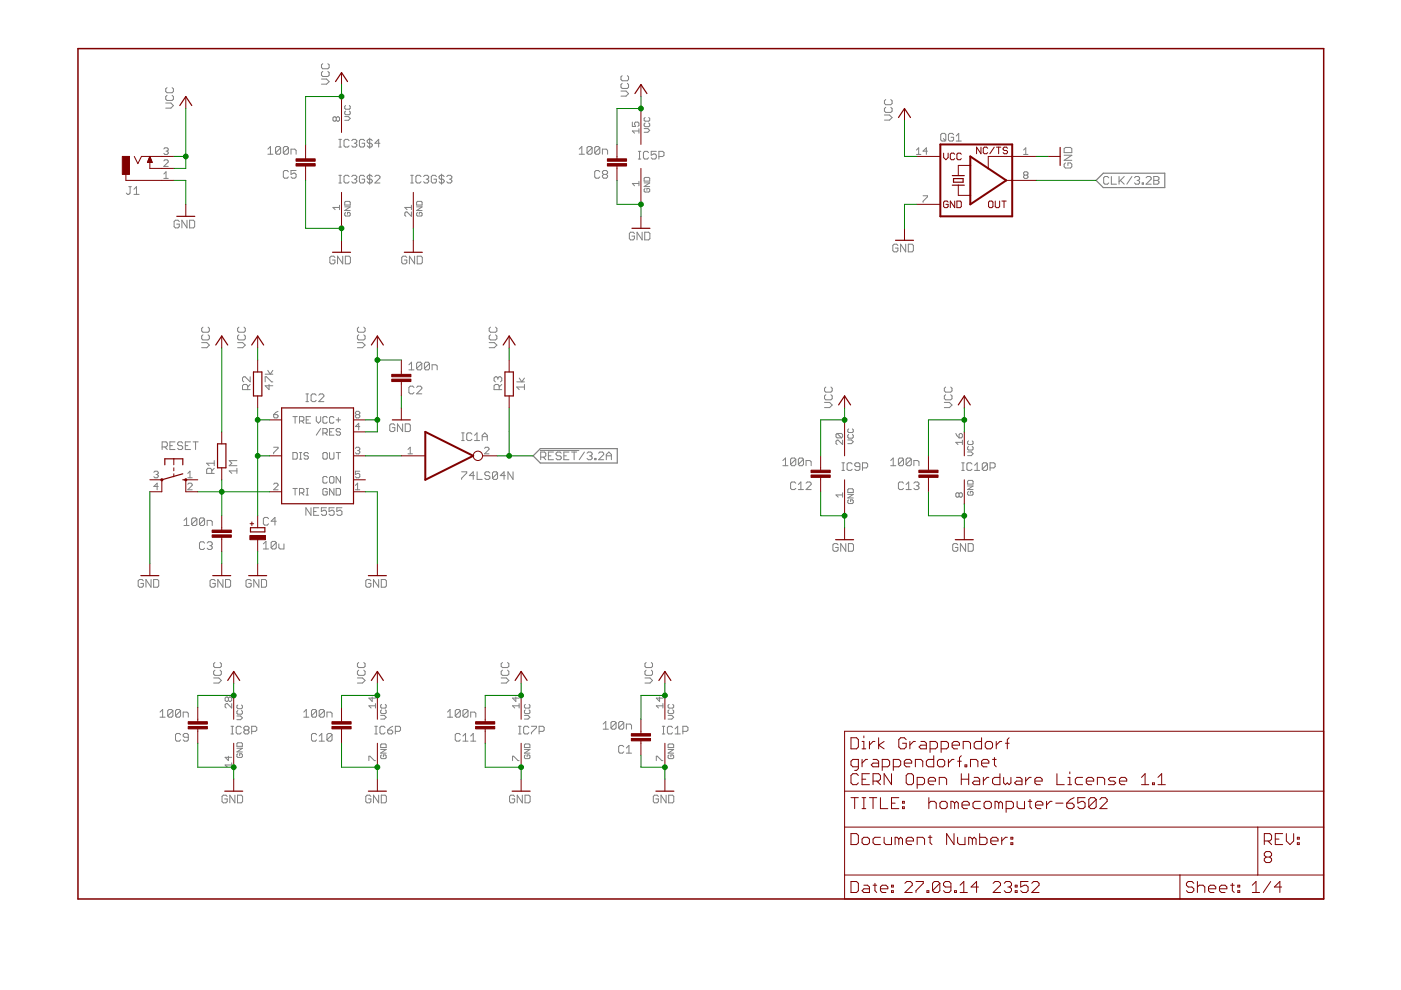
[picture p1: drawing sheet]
<svg xmlns="http://www.w3.org/2000/svg" width="297mm" height="210mm" viewBox="0 0 297 210" stroke-linecap="round" stroke-linejoin="round" font-family="sans-serif">
<g fill="none" stroke="#808080" stroke-width=".21">
<path d="M35.4 18.6l-.3 .2v.6l.3 .3h1.1l.3-.3v-.6l-.3-.2M68.2 16.8h1l.6 .5-.6 .5h-1M68.4 15.1l-.2 .3v.5l.2 .3h1.1l.3-.3v-.5l-.3-.3M68.4 13.5l-.2 .3v.5l.2 .3h1.1l.3-.3v-.5l-.3-.3M131.7 19.3h1l.6 .6-.6 .5h-1M131.9 17.7l-.2 .2v.6l.2 .3h1.1l.3-.3v-.6l-.3-.2M131.9 16l-.2 .3v.5l.2 .3h1.1l.3-.3v-.5l-.3-.3M27.3 39.6h.6M27.6 39.6v1.3l-.3 .3h-.3l-.2-.3M34.7 36.9l.5-.5v1.4M34.7 37.8h1M34.7 34.1l.3-.2h.4l.3 .2v.3l-1 .9h1"/>
<path d="M34.7 31.6l.3-.3h.4l.3 .3-.3 .4M35.1 21.8h1.1l.6 .6-.6 .5h-1.1M35.2 32h.2M35.4 20.2l-.3 .3v.5l.3 .3h1.1l.3-.3v-.5l-.3-.3M35.4 32l.3 .3-.3 .4h-.4l-.3-.2M56.8 31.6l.5-.5v1.6M56.8 32.7h1.1M59.5 31.3v1.1l-.3 .3h-.5l-.3-.3M59.5 31.3l-.3-.2h-.5l-.3 .2v1.1M59.5 31.3l-1.1 1.1M61.2 31.3v1.1l-.3 .3h-.6l-.2-.3M61.2 31.3l-.3-.2h-.6l-.2 .2v1.1"/>
<path d="M61.2 36.4l-.3-.2h-.6l-.2 .2v1.1l.2 .3h.6l.3-.3M61.2 31.3l-1.1 1.1M61.7 32.7v-1.1h.8l.3 .3v.8M62.8 36.2h-1.1v.8l.8-.3 .3 .3v.5l-.3 .3h-.5l-.3-.3M71.3 25v.5M71.3 25l.2-.2 .5 .2v.5l-.2 .2-.5-.2M71.3 25l-.2-.2-.5 .2v.5l.2 .2 .5-.2M71.8 38.8h.6M71.8 37.2h.6M71.8 31.2h.6M71.8 29.5h.6M72.1 29.5v1.7"/>
<path d="M72.1 37.2v1.6M73.1 24.7h.8l.4 .4-.4 .4h-.8M73.3 22.4l-.2 .2v.4l.2 .2h.8l.2-.2v-.4l-.2-.2M73.3 23.6l-.2 .1v.4l.2 .2h.8l.2-.2v-.4l-.2-.1M74 37.4l-.3-.2h-.5l-.3 .2v1.1l.3 .3h.5l.3-.3M74 29.8l-.3-.3h-.5l-.3 .3v1.1l.3 .3h.5l.3-.3M74.6 37.4l.2-.2h.6l.2 .2v.3l-.2 .3M74.6 29.8l.2-.3h.6l.2 .3v.3l-.2 .3M75.1 38h.3M75.1 30.4h.3M75.4 38l.2 .3v.2l-.2 .3h-.6l-.2-.3M75.4 30.4l.2 .2v.3l-.2 .3h-.6l-.2-.3"/>
<path d="M77.3 37.4l-.3-.2h-.5l-.3 .2v1.1l.3 .3h.5l.3-.3v-.5h-.5M77.3 29.8l-.3-.3h-.5l-.3 .3v1.1l.3 .3h.5l.3-.3v-.5h-.5M78.4 29.3v2.2M78.4 36.9v2.2M78.9 37.4l-.2-.2h-.6l-.2 .2v.3l.2 .3h.6l.2 .3v.2l-.2 .3h-.6l-.2-.3M78.9 29.8l-.2-.3h-.6l-.2 .3v.3l.2 .3h.6l.2 .2v.3l-.2 .3h-.6l-.2-.3M79.5 37.4l.3-.2h.5l.3 .2v.3l-1.1 1.1h1.1M80.6 30.4h-1.1l.8-.9v1.7M87.1 38.8h.5M87.1 37.2h.5M87.4 37.2v1.6M89.3 37.4l-.3-.2h-.6l-.2 .2v1.1l.2 .3h.6l.3-.3"/>
<path d="M89.8 37.4l.3-.2h.5l.3 .2v.3l-.3 .3M90.4 38h.2M90.6 38l.3 .3v.2l-.3 .3h-.5l-.3-.3M92.5 37.4l-.2-.2h-.6l-.3 .2v1.1l.3 .3h.6l.2-.3v-.5h-.5M93.6 36.9v2.2M94.2 37.4l-.3-.2h-.6l-.2 .2v.3l.2 .3h.6l.3 .3v.2l-.3 .3h-.6l-.2-.3M94.7 37.4l.3-.2h.5l.3 .2v.3l-.3 .3M95.3 38h.2M95.5 38l.3 .3v.2l-.3 .3h-.5l-.3-.3M122.8 32.7h1.1M122.8 31.6l.6-.5v1.6M125.5 31.3v1.1l-.2 .3h-.6l-.2-.3"/>
<path d="M125.5 31.3l-.2-.2h-.6l-.2 .2v1.1M125.5 31.3l-1 1.1M127.2 31.3v1.1l-.3 .3h-.5l-.3-.3M127.2 31.3l-.3-.2h-.5l-.3 .2v1.1M127.2 36.4l-.3-.2h-.5l-.3 .2v1.1l.3 .3h.5l.3-.3M127.2 31.3l-1.1 1.1M127.7 32.7v-1.1h.8l.3 .3v.8M128 37l-.3-.3v-.3l.3-.2h.5l.3 .2v.3l-.3 .3M128 37l-.3 .3v.2l.3 .3h.5l.3-.3v-.2l-.3-.3M128 37h.5M134.1 25.9v.9h.7l-.3-.4 .3-.5h.4l.3 .2v.5l-.3 .2M135.3 32.1h.6"/>
<path d="M135.3 33.7h.6M135.5 38.9h-1.4l.4 .5M135.5 27.3v.9M135.5 38.4v1M135.5 27.8h-1.4l.4 .4M135.6 32.1v1.6M136.6 38.8h1.2l-1.2 .8h1.2M136.6 37.8l.2-.2h.7l.3 .2v.6h-1.2zM136.6 27.3h.8l.4 .3-.4 .4h-.8M136.8 24.9l-.2 .2v.4l.2 .2h.7l.3-.2v-.4l-.3-.2M136.8 40l-.2 .2v.3l.2 .2h.7l.3-.2v-.3l-.3-.2h-.3v.3M136.8 26.1l-.2 .2v.4l.2 .2h.7l.3-.2v-.4l-.3-.2"/>
<path d="M137.5 32.4l-.3-.3h-.5l-.3 .3v1l.3 .3h.5l.3-.3M139.1 32.1h-1v.8l.5-.3h.3l.2 .3v.5l-.2 .3h-.6l-.2-.3M139.7 33.2h.8l.3-.3v-.5l-.3-.3h-.8v1.6M187.5 24.4h1.1l.5 .5-.5 .6h-1.1M187.8 22.8l-.3 .2v.6l.3 .2h1.1l.2-.2v-.6l-.2-.2M187.8 21.1l-.3 .3v.5l.3 .3h1.1l.2-.3v-.5l-.2-.3M194.3 32.7h.9M194.3 31.8l.5-.5v1.4M196.6 32h-.9l.7-.7v1.4M199.7 28.3h.6l.2 .3v1.1l-.2 .2h-.6l-.2-.2v-1.1zM200 29.4l.5 .5M202.2 28.6l-.3-.3h-.5l-.3 .3v1.1l.3 .2h.5l.3-.2v-.6h-.6"/>
<path d="M202.7 29.9h1.1M202.7 28.8l.6-.5v1.6M217 31.8l.5-.5v1.4M217 32.7h1M217.3 37.1l-.3 .3 .3 .4h.4l.3-.2-.3-.5M217.3 37.1l-.3-.2 .3-.5h.4l.3 .3-.3 .4M217.3 37.1h.4M225.6 32.9h1.6l-1.6 1.1h1.6M225.9 34.5l-.3 .3v.5l.3 .3h1.1l.2-.3v-.5l-.2-.3h-.6v.6M225.9 31.3h1.1l.2 .2v.9h-1.6v-.9zM235.1 37.7l-.3-.3h-.5l-.3 .3v1.1l.3 .3h.5l.3-.3M235.6 37.4v1.7h1.1"/>
<path d="M237.3 37.4v1.7M237.5 38.2l.9 .9M238.4 37.4l-1.1 1.1M240 37.4l-1.1 1.7M240.5 37.7l.3-.3h.6l.2 .3v.3l-.2 .2M241.1 38.2h.3M241.4 38.2l.2 .3v.3l-.2 .3h-.6l-.3-.3M242.2 38.8h.2v.3h-.2zM243 37.7l.3-.3h.5l.3 .3v.3l-1.1 1.1h1.1M244.6 37.4h.8l.3 .3v.3l-.3 .2 .3 .3v.3l-.3 .3h-.8zM244.6 38.2h.8M28.4 41.2h1.1"/>
<path d="M28.4 40.1l.5-.5v1.6M38 47l-.3-.3h-.5l-.3 .3v1l.3 .3h.5l.3-.3v-.5h-.5M39.6 46.7v1.6l-1-1.6v1.6M40.2 46.7h.8l.3 .3v1l-.3 .3h-.8zM71 54.6l-.2-.3h-.6l-.3 .3v1.1l.3 .2h.6l.2-.2v-.6h-.5M72 44h-1.4l.5 .4M72 43.5v.9M72.7 54.3v1.6l-1.1-1.6v1.6M73.1 43.9h1.2l-1.2 .7h1.2M73.2 54.3h.8l.3 .3v1.1l-.3 .2h-.8zM73.3 45l-.2 .2v.4l.2 .2h.8l.2-.2v-.4l-.2-.2h-.4v.4M73.3 42.7h.8l.2 .2v.6h-1.2v-.6z"/>
<path d="M86.3 54.6l-.3-.3h-.6l-.2 .3v1.1l.2 .2h.6l.3-.2v-.6h-.6M87.2 43.5v.9M87.2 44.9v1l-.9-1h-.2l-.3 .3v.4l.3 .3M87.2 44h-1.4l.5 .4M87.9 54.3v1.6l-1.1-1.6v1.6M88.3 43.9h1.2l-1.2 .7h1.2M88.5 54.3h.8l.2 .3v1.1l-.2 .2h-.8zM88.5 42.7h.8l.2 .2v.6h-1.2v-.6zM88.5 45l-.2 .2v.4l.2 .2h.8l.2-.2v-.4l-.2-.2h-.4v.4M134.5 49.5l-.3-.3h-.5l-.3 .3v1.1l.3 .3h.5l.3-.3v-.5h-.5M136.1 49.2v1.7l-1-1.7v1.7M136.7 49.2h.8l.3 .3v1.1l-.3 .3h-.8z"/>
<path d="M190.4 52l-.3-.2h-.5l-.3 .2v1.1l.3 .3h.5l.3-.3v-.5h-.6M192 51.8v1.6l-1.1-1.6v1.6M192.6 51.8h.8l.3 .2v1.1l-.3 .3h-.8zM195.7 41.5h.9v.2l-.9 1v.2M42.8 72.6h1.1l.5 .6-.5 .5h-1.1M43 71l-.2 .3v.5l.2 .3h1.1l.3-.3v-.5l-.3-.3M43 69.4l-.2 .2v.6l.2 .2h1.1l.3-.2v-.6l-.3-.2M50.4 72.6h1.1l.5 .6-.5 .5h-1.1M50.7 71l-.3 .3v.5l.3 .3h1l.3-.3v-.5l-.3-.3M50.7 69.4l-.3 .2v.6l.3 .2h1l.3-.2v-.6l-.3-.2M53 79.9v1.1l-1-1.1h-.3l-.3 .3v.5l.3 .3M56.2 79.3h1.6"/>
<path d="M56.8 78.5l.5 .8 .5-.8M75.8 72.6h1.1l.5 .6-.5 .5h-1.1M76.1 71l-.3 .3v.5l.3 .3h1l.3-.3v-.5l-.3-.3M76.1 69.4l-.3 .2v.6l.3 .2h1l.3-.2v-.6l-.3-.2M86.7 77.3l.5-.5v1.6M86.7 78.4h1.1M89.4 77.1v1l-.2 .3h-.6l-.3-.3M89.4 77.1l-.2-.3h-.6l-.3 .3v1M89.4 77.1l-1.1 1M91.1 77.1v1l-.3 .3h-.6l-.2-.3M91.1 77.1l-.3-.3h-.6l-.2 .3v1M91.1 77.1l-1.1 1"/>
<path d="M91.6 78.4v-1.1h.8l.3 .3v.8M103.7 72.6h1.1l.5 .6-.5 .5h-1.1M104 71l-.3 .3v.5l.3 .3h1.1l.2-.3v-.5l-.2-.3M104 69.4l-.3 .2v.6l.3 .2h1.1l.2-.2v-.6l-.2-.2M34.4 94.8h.8l.3-.3v-.5l-.3-.3h-.8v1.6M34.9 94.8l.6 .5M36 94.5h.6M37.1 93.7h-1.1v1.6h1.1M38.7 94l-.2-.3h-.6l-.2 .3v.2l.2 .3h.6l.2 .3v.2l-.2 .3h-.6l-.2-.3M39.3 94.5h.5M40.4 93.7h-1.1v1.6h1.1M40.9 93.7h1.1"/>
<path d="M41.5 93.7v1.6M45.4 99.3l-.5 .5M45.4 98.2h-1.6l.5 .5M45.4 97.7v1M50.2 99.8h-1.6l.5 .6M50.2 99.3v1.1M50.2 97.7h-1.6l.5 .5-.5 .5h1.6M52.5 82.6v-.8l-.3-.3h-.5l-.3 .3v.8h1.6M53 81.5l-.5 .6M56.2 81v-1.1h.3l1.1 1.1h.2M57 81.5v1.1l-.8-.8h1.6M58 87.9h.7l.2 .5-.2 .2h-.4l-.3-.2z"/>
<path d="M58 94.8h.9v.3l-.9 .9v.2M58.9 87.2l-.9 .7M62.1 88.3h.9M62.1 95.9h.7l.2 .3v.9l-.2 .2h-.7zM62.6 88.3v1.4M63.5 89.3h.7l.2-.3v-.4l-.2-.3h-.7v1.4M63.5 95.9h.5M63.5 97.3h.5M63.7 95.9v1.4M64 89.3l.4 .4M64.9 85.2h.5M64.9 83.5h.5"/>
<path d="M64.9 89h.5M65.1 83.5v1.7M65.4 96.2l-.2-.3h-.5l-.2 .3 .2 .4h.5l.2 .3-.2 .4h-.5l-.2-.2M65.8 88.3h-.9v1.4h.9M67 83.8l-.2-.3h-.6l-.2 .3v1.1l.2 .3h.6l.2-.3M67.1 88.3v1l.4 .4 .5-.4v-1M67.6 83.8l.3-.3h.5l.3 .3v.3l-1.1 1.1h1.1M68 90.9l-.9 1.4M68.5 96.2l.2-.3h.5l.2 .3v.9l-.2 .2h-.5l-.2-.2zM68.5 91.8h.7l.2-.2v-.5l-.2-.2h-.7v1.4M68.9 91.8l.5 .5M69.4 88.6l-.2-.3h-.5l-.2 .3v.9l.2 .2h.5l.2-.2"/>
<path d="M69.9 95.9v1.2l.2 .2h.5l.2-.2v-1.2M69.9 91.6h.4M70.8 88.6l-.2-.3h-.5l-.2 .3v.9l.2 .2h.5l.2-.2M70.8 90.9h-.9v1.4h.9M71.3 89h.9M71.3 95.9h.9M71.7 88.6v.9M71.7 95.9v1.4M72.2 91.1l-.2-.2h-.5l-.2 .2 .2 .5h.5l.2 .2-.2 .5h-.5l-.2-.3M75.4 95.1l.2-.3h.5l.2 .3-.2 .4M75.6 87.9l-.2 .2 .2 .5h.5l.2-.2-.2-.5M75.6 87.9h.5"/>
<path d="M75.6 87.9l-.2-.2 .2-.5h.5l.2 .2-.2 .5M75.8 95.5h.3M76.1 95.5l.2 .3-.2 .4h-.5l-.2-.2M76.3 99.9h-.9v.7l.7-.2 .2 .2v.5l-.2 .2h-.5l-.2-.2M76.3 90.4h-.9l.7-.7v1.4M83.7 90.1l-.3-.2h-.5l-.3 .2v1.1l.3 .3h.5l.3-.3v-.5h-.5M85.4 89.9v1.6l-1.1-1.6v1.6M85.9 89.9h.8l.3 .2v1.1l-.3 .3h-.8zM86.5 95.3l.5-.5v1.4M86.5 96.2h.9M87.8 82.1l-.3-.2h-.5l-.3 .2v1.1l.3 .3h.5l.3-.3M88.3 82.1l.3-.2h.6l.2 .2v.3l-1.1 1.1h1.1"/>
<path d="M97.9 91.8h.5M97.9 93.4h.5M98.1 91.8v1.6M100.1 92.1l-.3-.3h-.6l-.2 .3v1l.2 .3h.6l.3-.3M100.6 92.3l.5-.5v1.6M100.6 93.4h1.1M102.2 93.4v-1.1l.6-.5 .5 .5v1.1M102.2 92.6h1.1M102.7 95.1l.3-.3h.4l.3 .3v.2l-1 .9h1M105.6 80.2l-.3-.3h-.3l-.2 .3v.5l.2 .3M105.6 80.2l.2-.3h.3l.3 .3v.5l-.3 .3M105.6 80.2v.2"/>
<path d="M105.8 82.6v-.8l-.2-.3h-.6l-.2 .3v.8h1.6M106.4 81.5l-.6 .6M109.6 81h1.6M110.1 80.2l.5 .8 .6-.8M111.2 82.1h-1.6l.5 .5M111.2 81.5v1.1M114.6 95.5h8.1M114.6 96.9h.8l.3-.3v-.5l-.3-.3h-.8v1.7M115.2 96.9l.5 .6M116.3 96.6h.5M117.3 95.8h-1v1.7h1M119 96.1l-.3-.3h-.5l-.3 .3v.3l.3 .2h.5l.3 .3v.3l-.3 .3h-.5l-.3-.3"/>
<path d="M119.5 96.6h.6M120.6 95.8h-1.1v1.7h1.1M121.2 95.8h1.1M121.7 95.8v1.7M123.9 95.8l-1.1 1.7M124.5 96.1l.2-.3h.6l.2 .3v.3l-.2 .2M125 96.6h.3M125.3 96.6l.2 .3v.3l-.2 .3h-.6l-.2-.3M126.1 97.2h.3v.3h-.3zM126.9 96.1l.3-.3h.5l.3 .3v.3l-1.1 1.1h1.1M128.5 96.6h1.1M128.5 97.5v-1.1l.6-.6 .5 .6v1.1"/>
<path d="M166 98.7h1.1M166 97.6l.5-.5v1.6M168.7 97.4v1.1l-.3 .2h-.5l-.3-.2M168.7 97.4l-.3-.3h-.5l-.3 .3v1.1M168.7 97.4l-1.1 1.1M170.3 97.4v1.1l-.2 .2h-.6l-.2-.2M170.3 97.4l-.2-.3h-.6l-.2 .3v1.1M170.3 97.4l-1 1.1M170.9 98.7v-1.1h.8l.3 .3v.8M174.8 85.3h1.1l.5 .6-.5 .5h-1.1M175.1 82.1l-.3 .2v.6l.3 .2h1.1l.2-.2v-.6l-.2-.2M175.1 83.7l-.3 .3v.5l.3 .3h1.1l.2-.3v-.5l-.2-.3"/>
<path d="M177.5 91.9h.9l.2 .2v.5l-.2 .2M177.5 91.9l-.3 .2v.5l.3 .2h.9M177.5 91.9l.9 .9M178.5 99.7h.5M178.5 98.1h.5M178.6 93.3v1l-.9-1-.5 .3v.4l.3 .3M178.8 98.1v1.6M179.7 93.3h.8l.4 .4-.4 .4h-.8M179.9 90.9l-.2 .2v.4l.2 .2h.8l.2-.2v-.4l-.2-.2M179.9 92.1l-.2 .2v.4l.2 .2h.8l.2-.2v-.4l-.2-.2M180.7 98.4l-.3-.3h-.5l-.3 .3v1.1l.3 .2h.5l.3-.2M182.3 98.9h-.8l-.3-.2v-.3l.3-.3h.6l.2 .3v1.1l-.2 .2h-.6l-.3-.2"/>
<path d="M182.9 99.2h.8l.3-.3v-.5l-.3-.3h-.8v1.6M188.8 98.7h1.1M188.8 97.6l.6-.5v1.6M191.6 97.4v1.1l-.3 .2h-.5l-.3-.2M191.6 97.4l-.3-.3h-.5l-.3 .3v1.1M191.6 97.4l-1.1 1.1M193.2 97.4v1.1l-.3 .2h-.5l-.3-.2M193.2 97.4l-.3-.3h-.5l-.3 .3v1.1M193.2 97.4l-1.1 1.1M193.8 98.7v-1.1h.8l.2 .3v.8M200.2 85.3h1.1l.5 .6-.5 .5h-1.1M200.5 83.7l-.3 .3v.5l.3 .3h1.1l.2-.3v-.5l-.2-.3"/>
<path d="M200.5 82.1l-.3 .2v.6l.3 .2h1.1l.2-.2v-.6l-.2-.2M202.6 91.9l.7 .9M203.6 91.9l.4 .2v.5l-.2 .2h-.5v-.7zM203.9 99.7h.5M203.9 98.1h.5M204 93.3v1M204 93.8h-1.4l.5 .5M204.2 98.1v1.6M205.1 95.8h.8l.4 .4-.4 .4h-.8M205.3 93.5l-.2 .2v.4l.2 .2h.8l.2-.2v-.4l-.2-.2M205.3 94.7l-.2 .1v.4l.2 .2h.8l.2-.2v-.4l-.2-.1M206.1 98.4l-.3-.3h-.5l-.3 .3v1.1l.3 .2h.5l.3-.2"/>
<path d="M206.6 99.7h1.1M206.6 98.7l.6-.6v1.6M209.4 98.4v1.1l-.3 .2h-.6l-.2-.2M209.4 98.4l-.3-.3h-.6l-.2 .3v1.1M209.4 98.4l-1.1 1.1M209.9 99.2h.8l.3-.3v-.5l-.3-.3h-.8v1.6M32.6 100.1l.3-.2h.4l.2 .2-.2 .5M33.1 100.6h.2M33.3 100.6l.2 .2-.2 .5h-.4l-.3-.2M33.5 103.1h-.9l.7-.7v1.4M39 110.3l.6-.5v1.6M39 111.4h1.1"/>
<path d="M39.8 102.7l.2-.3h.5l.2 .3v.2l-.9 .9h.9M39.8 101.3h.9M39.8 100.4l.5-.5v1.4M41.7 110.1v1.1l-.2 .2h-.6l-.3-.2M41.7 110.1l-.2-.3h-.6l-.3 .3v1.1M41.7 110.1l-1.1 1.1M43.4 110.1v1.1l-.3 .2h-.5l-.3-.2M43.4 110.1l-.3-.3h-.5l-.3 .3v1.1M43.4 115.1l-.3-.2h-.5l-.3 .2v1.1l.3 .3h.5l.3-.3M43.4 110.1l-1.1 1.1M43.9 111.4v-1.1h.8l.3 .3v.8M43.9 115.1l.3-.2h.5l.3 .2v.3l-.3 .3"/>
<path d="M44.5 115.7h.2M44.7 115.7l.3 .3v.2l-.3 .3h-.5l-.3-.3M44.9 100.4v-.8l-.3-.3h-.5l-.3 .3v.8h1.6M55.8 115.3l.6-.5v1.6M55.8 116.4h1.1M56.9 110l-.2-.3h-.6l-.3 .3v1.1l.3 .2h.6l.2-.2M58 102.7l.3-.3h.4l.2 .3v.2l-.9 .9h.9M58.6 115v1.1l-.3 .3h-.6l-.2-.3M58.6 115l-.3-.2h-.6l-.2 .2v1.1M58.6 115l-1.1 1.1M58.6 110.5h-1.1l.8-.8v1.6M59.1 115.3v.8l.3 .3h.8v-1.1"/>
<path d="M62.1 103.6h.9M62.6 103.6v1.4M63.5 104.5h.7l.2-.2v-.5l-.2-.2h-.7v1.4M64 104.5l.4 .5M64.9 103.6h.5M64.9 105h.5M65.2 103.6v1.4M65.9 107.7v1.6l-1-1.6v1.6M66.5 108.5h.5M67.6 107.7h-1.1v1.6h1.1M69.2 107.7h-1.1v.8l.6-.3h.2l.3 .3v.5l-.3 .3h-.5l-.3-.3M69.4 101.3l-.2-.3h-.5l-.2 .3v.9l.2 .2h.5l.2-.2"/>
<path d="M69.4 103.8l-.2-.2h-.5l-.2 .2v.9l.2 .3h.5l.2-.3v-.4h-.5M70.1 101h.5l.2 .3v.9l-.2 .2h-.5l-.2-.2v-.9zM70.8 103.6v1.4l-.9-1.4v1.4M70.8 107.7h-1v.8l.5-.3h.3l.2 .3v.5l-.2 .3h-.6l-.2-.3M71.3 103.6h.7l.2 .2v.9l-.2 .3h-.7zM72.2 101v1.4l-.9-1.4v1.4M72.5 107.7h-1.1v.8l.5-.3h.3l.3 .3v.5l-.3 .3h-.5l-.3-.3M75.4 102.9l.4-.5v1.4M75.4 103.8h.9M97.9 100h1.1v.3l-1.1 1.1v.2M100.6 100.8h-1.1l.8-.8v1.6M101.2 100v1.6h1"/>
<path d="M103.9 100.3l-.3-.3h-.5l-.3 .3v.3l.3 .2h.5l.3 .3v.3l-.3 .2h-.5l-.3-.2M105.5 100.3l-.3-.3h-.5l-.3 .3v1.1M105.5 100.3v1.1l-.3 .2h-.5l-.3-.2M105.5 100.3l-1.1 1.1M107.1 100.8h-1l.8-.8v1.6M108.8 100v1.6l-1.1-1.6v1.6M168.7 102.4l-.3-.2h-.5l-.3 .2v1.1l.3 .3h.5l.3-.3M169.3 103.8h1M169.3 102.7l.5-.5v1.6M170.9 102.4l.3-.2h.5l.3 .2v.3l-1.1 1.1h1.1M177.7 115.5l-.3-.2h-.5l-.3 .2v1.1l.3 .3h.5l.3-.3v-.5h-.6M178.6 104.9h-1.4l.5 .5"/>
<path d="M178.6 104.5v.9M179.3 115.3v1.6l-1.1-1.6v1.6M179.7 104.8h1.2l-1.2 .8h1.2M179.9 115.3h.8l.3 .2v1.1l-.3 .3h-.8zM179.9 106l-.2 .2v.4l.2 .2h.8l.2-.2v-.4l-.2-.2h-.4v.4M179.9 103.6h.8l.2 .2v.6h-1.2v-.6zM191.6 102.4l-.3-.2h-.5l-.3 .2v1.1l.3 .3h.5l.3-.3M192.1 103.8h1.1M192.1 102.7l.6-.5v1.6M193.8 102.4l.2-.2h.6l.2 .2v.3l-.2 .3M194.3 103h.3M194.6 103l.2 .3v.2l-.2 .3h-.6l-.2-.3"/>
<path d="M203.1 115.5l-.3-.2h-.5l-.3 .2v1.1l.3 .3h.5l.3-.3v-.5h-.6M203.3 104.7l-.2-.2-.5 .2v.5l.3 .2 .4-.2M203.3 104.7l.3-.2 .4 .2v.5l-.2 .2-.5-.2M203.3 104.7v.5M204.7 115.3v1.6l-1.1-1.6v1.6M205.1 103h1.2l-1.2 .8h1.2M205.3 115.3h.8l.3 .2v1.1l-.3 .3h-.8zM205.3 104.2l-.2 .2v.4l.2 .2h.8l.2-.2v-.4l-.2-.2h-.4v.4M205.3 101.9h.8l.2 .2v.5h-1.2v-.5zM30.4 123.1l-.3-.2h-.5l-.3 .2v1.1l.3 .3h.5l.3-.3v-.5h-.6M32 122.9v1.6l-1.1-1.6v1.6M32.6 122.9h.8l.3 .2v1.1l-.3 .3h-.8z"/>
<path d="M45.6 123.1l-.2-.2h-.6l-.3 .2v1.1l.3 .3h.6l.2-.3v-.5h-.5M47.3 122.9v1.6l-1.1-1.6v1.6M47.8 122.9h.8l.3 .2v1.1l-.3 .3h-.8zM53.3 123.1l-.3-.2h-.6l-.2 .2v1.1l.2 .3h.6l.3-.3v-.5h-.6M54.9 122.9v1.6l-1.1-1.6v1.6M55.4 122.9h.8l.3 .2v1.1l-.3 .3h-.8zM78.6 123.1l-.2-.2h-.6l-.2 .2v1.1l.2 .3h.6l.2-.3v-.5h-.5M80.3 122.9v1.6l-1.1-1.6v1.6M80.8 122.9h.8l.3 .2v1.1l-.3 .3h-.8zM33.9 151l.6-.6v1.7M33.9 152.1h1.1M36.7 150.7v1.1l-.3 .3h-.6l-.2-.3"/>
<path d="M36.7 150.7l-.3-.3h-.6l-.2 .3v1.1M36.7 150.7l-1.1 1.1M38.3 150.7v1.1l-.3 .3h-.5l-.3-.3M38.3 150.7l-.3-.3h-.5l-.3 .3v1.1M38.3 155.8l-.3-.3h-.5l-.3 .3v1.1l.3 .2h.5l.3-.2M38.3 150.7l-1.1 1.1M38.8 152.1v-1.1h.8l.3 .2v.9M39.9 156.3h-.8l-.3-.2v-.3l.3-.3h.5l.3 .3v1.1l-.3 .2h-.5l-.3-.2M45.3 143.7h1.1l.5 .6-.5 .5h-1.1M45.6 142.1l-.3 .3v.5l.3 .3h1.1l.2-.3v-.5l-.2-.3M45.6 140.5l-.3 .2v.6l.3 .2h1.1l.2-.2v-.6l-.2-.2M48.4 148l.3-.2 .4 .2v.5l-.2 .2-.5-.2"/>
<path d="M48.4 148v.5M48.4 148l-.2-.2-.5 .2v.5l.3 .2 .4-.2M49 155.6h.5M49 154h.5M49.1 149.2v.9l-.9-.9-.5 .2v.5l.3 .2M49.3 154v1.6M50.2 157.7l.2-.2h.8l.2 .2v.5h-1.2zM50.2 158.6h1.2l-1.2 .8h1.2M50.2 151.8h.8l.4 .4-.4 .4h-.8M50.4 149.5l-.2 .2v.4l.2 .2h.8l.2-.2v-.4l-.2-.2M50.4 150.6l-.2 .2v.4l.2 .2h.8l.2-.2v-.4l-.2-.2M50.4 159.8l-.2 .2v.4l.2 .2h.8l.2-.2v-.4l-.2-.2h-.4v.4"/>
<path d="M51.2 154.3l-.3-.3h-.5l-.3 .3v1l.3 .3h.5l.3-.3M52 154.8l-.3 .3v.2l.3 .3h.5l.3-.3v-.2l-.3-.3M52 154.8l-.3-.3v-.2l.3-.3h.5l.3 .3v.2l-.3 .3M52 154.8h.5M53.4 155.1h.8l.2-.3v-.5l-.2-.3h-.8v1.6M64.4 152.1h1.1M64.4 151l.5-.6v1.7M67.1 150.7v1.1l-.2 .3h-.6l-.3-.3M67.1 150.7l-.2-.3h-.6l-.3 .3v1.1M67.1 155.8l-.2-.3h-.6l-.3 .3v1.1l.3 .2h.6l.2-.2M67.1 150.7l-1.1 1.1M67.7 157.1h1.1"/>
<path d="M67.7 156.1l.5-.6v1.6M68.8 150.7v1.1l-.3 .3h-.6l-.2-.3M68.8 150.7l-.3-.3h-.6l-.2 .3v1.1M68.8 150.7l-1.1 1.1M69.3 152.1v-1.1h.8l.3 .2v.9M70.4 155.8l-.3-.3h-.5l-.3 .3v1.1M70.4 155.8v1.1l-.3 .2h-.5l-.3-.2M70.4 155.8l-1.1 1.1M75.8 143.7h1.1l.5 .6-.5 .5h-1.1M76.1 142.1l-.3 .3v.5l.3 .3h1l.3-.3v-.5l-.3-.3M76.1 140.5l-.3 .2v.6l.3 .2h1l.3-.2v-.6l-.3-.2M78.9 147.8v.9l-.7-.7h1.4"/>
<path d="M79.5 155.6h.5M79.5 154h.5M79.6 149.6h-1.4l.5 .5M79.6 149.2v.9M79.7 154v1.6M80.7 158.9h1.2l-1.2 .8h1.2M80.7 151.7h.8l.4 .4-.4 .4h-.8M80.9 149.4l-.2 .1v.4l.2 .2h.8l.2-.2v-.4l-.2-.1M80.9 150.5l-.2 .2v.4l.2 .2h.8l.2-.2v-.4l-.2-.2M80.9 157.7h.8l.2 .2v.6h-1.2v-.6zM81.6 154.3l-.2-.3h-.6l-.2 .3v1l.2 .3h.6l.2-.3M82.2 154.8h.8l.3 .3v.2l-.3 .3h-.5l-.3-.3z"/>
<path d="M83.3 154l-1.1 .8M83.8 155.1h.8l.3-.3v-.5l-.3-.3h-.8v1.6M94.9 152.1h1.1M94.9 151l.5-.6v1.7M97.6 150.7v1.1l-.3 .3h-.5l-.3-.3M97.6 150.7l-.3-.3h-.5l-.3 .3v1.1M97.6 155.8l-.3-.3h-.5l-.3 .3v1.1l.3 .2h.5l.3-.2M97.6 150.7l-1.1 1.1M98.1 157.1h1.1M98.1 156.1l.6-.6v1.6M99.2 150.7v1.1l-.2 .3h-.6l-.3-.3M99.2 150.7l-.2-.3h-.6l-.3 .3v1.1"/>
<path d="M99.2 150.7l-1.1 1.1M99.8 156.1l.5-.6v1.6M99.8 152.1v-1.1h.8l.3 .2v.9M99.8 157.1h1.1M106.3 143.7h1l.6 .6-.6 .5h-1M106.5 142.1l-.2 .3v.5l.2 .3h1.1l.3-.3v-.5l-.3-.3M106.5 140.5l-.2 .2v.6l.2 .2h1.1l.3-.2v-.6l-.3-.2M109.4 147.8v.9l-.7-.7h1.4M109.9 155.6h.6M109.9 154h.6M110.1 149.6h-1.4l.4 .5M110.1 149.2v.9"/>
<path d="M110.2 154v1.6M111.2 158.9h1.2l-1.2 .8h1.2M111.2 151.7h.8l.4 .4-.4 .4h-.8M111.4 149.4l-.2 .1v.4l.2 .2h.8l.2-.2v-.4l-.2-.1M111.4 150.5l-.2 .2v.4l.2 .2h.8l.2-.2v-.4l-.2-.2M111.4 157.7h.8l.2 .2v.6h-1.2v-.6zM112.1 154.3l-.3-.3h-.5l-.3 .3v1l.3 .3h.5l.3-.3M112.7 154h1v.3l-1 1v.3M114.3 155.1h.8l.3-.3v-.5l-.3-.3h-.8v1.6M127.9 153.5l.5-.5v1.6M127.9 154.6h1.1M130.6 153.2v1.1l-.3 .3h-.5l-.3-.3"/>
<path d="M130.6 153.2l-.3-.2h-.5l-.3 .2v1.1M130.6 153.2l-1.1 1.1M132.2 153.2v1.1l-.2 .3h-.6l-.2-.3M132.2 153.2l-.2-.2h-.6l-.2 .2v1.1M132.2 158.3l-.2-.2h-.6l-.2 .2v1.1l.2 .3h.6l.2-.3M132.2 153.2l-1 1.1M132.8 154.6v-1.1h.8l.3 .3v.8M132.8 159.7h1.1M132.8 158.6l.5-.5v1.6M136.7 143.7h1.1l.5 .6-.5 .5h-1.1M137 142.1l-.3 .3v.5l.3 .3h1.1l.2-.3v-.5l-.2-.3M137 140.5l-.3 .2v.6l.3 .2h1.1l.2-.2v-.6l-.2-.2"/>
<path d="M139.8 147.8v.9l-.7-.7h1.4M140.4 155.6h.5M140.4 154h.5M140.5 149.6h-1.4l.5 .5M140.5 149.2v.9M140.7 154v1.6M141.6 157.9l.3-.2h.7l.2 .2v.6h-1.2zM141.6 158.9h1.2l-1.2 .8h1.2M141.6 151.7h.8l.4 .4-.4 .4h-.8M141.9 149.4l-.3 .1v.4l.3 .2h.7l.2-.2v-.4l-.2-.1M141.9 150.5l-.3 .2v.4l.3 .2h.7l.2-.2v-.4l-.2-.2M142.6 154.3l-.3-.3h-.5l-.3 .3v1l.3 .3h.5l.3-.3"/>
<path d="M143.1 155.6h1.1M143.1 154.5l.6-.5v1.6M144.8 155.1h.8l.3-.3v-.5l-.3-.3h-.8v1.6M48.2 168.9l-.3-.3h-.6l-.2 .3v1l.2 .3h.6l.3-.3v-.5h-.6M48.4 160.3v1l-.7-.7h1.4M49.1 162.2h-1.4l.5 .5M49.1 161.7v1M49.8 168.6v1.6l-1.1-1.6v1.6M50.4 168.6h.8l.2 .3v1l-.2 .3h-.8zM78.2 161.3v-1h.2l1 1h.2M78.6 168.9l-.2-.3h-.6l-.2 .3v1l.2 .3h.6l.2-.3v-.5h-.5M80.3 168.6v1.6l-1.1-1.6v1.6"/>
<path d="M80.8 168.6h.8l.3 .3v1l-.3 .3h-.8zM80.9 160.1l-.2 .2v.4l.2 .1h.8l.2-.1v-.4l-.2-.2h-.4v.4M108.7 161.3v-1h.2l.9 1h.3M109.1 168.9l-.3-.3h-.5l-.3 .3v1l.3 .3h.5l.3-.3v-.5h-.5M110.7 168.6v1.6l-1-1.6v1.6M111.3 168.6h.8l.3 .3v1l-.3 .3h-.8zM111.4 160.1l-.2 .2v.4l.2 .1h.8l.2-.1v-.4l-.2-.2h-.4v.4M139.1 161.3v-1h.3l.9 1h.2M139.6 168.9l-.3-.3h-.5l-.3 .3v1l.3 .3h.5l.3-.3v-.5h-.6M141.2 168.6v1.6l-1.1-1.6v1.6M141.8 168.6h.8l.3 .3v1l-.3 .3h-.8zM141.9 160.1l-.3 .2v.4l.3 .1h.7l.2-.1v-.4l-.2-.2h-.4v.4"/>
</g>
<path d="M232.4 38.2l1.5-1.5h13.1v3.1h-13.1zM113 96.6l1.6-1.5h16.3v3.1h-16.3z" fill="none" stroke="#808080" stroke-width=".25"/>
<g fill="none" stroke="#800000" stroke-width=".21">
<path d="M72.4 15.4v2.5M135.9 17.9v2.6M26.7 37v1.2h10.2M28.5 33.2l.7 1.5 .8-1.5h6.9M31.3 34.4h1M31.3 34.3h.9M31.4 34.2h.8M31.4 34.1h.7M31.5 33.9h.6M31.5 33.8h.5M31.6 33.7h.4M31.6 33.6h.3"/>
<path d="M31.7 33.4h.2M31.7 33.3h.1M31.7 33.2h.1M31.8 33.2v2.5h5.1M31.8 33.2l.5 1.2h-1zM39.4 20.5v2.5M64.8 30.6v3.1M64.8 35.2v3M72.4 20.5v7.6M130.8 30.6v3.1M130.8 35.2v3M135.9 23v7.6"/>
<path d="M135.9 35.7v7.6M191.8 23v2.5M194.3 33.2h5.1M200.1 32.5v.9l.5 .5 .4-.5v-.9M202.4 32.7l-.2-.2h-.5l-.2 .2v.9l.2 .3h.5l.2-.3M203.2 39.3v2.1h2.5M203.8 32.7l-.2-.2h-.5l-.2 .2v.9l.2 .3h.5l.2-.3M205.7 35.1h-2.5v2.1M208 31.2v1.4l-.9-1.4v1.4M209.4 31.4l-.2-.2h-.5l-.2 .2v1l.2 .2h.5l.2-.2M210.8 31.2l-.9 1.4M211.3 31.2h.9"/>
<path d="M211.7 31.2v1.4M213.3 38.2h6.4M213.6 31.4l-.2-.2h-.5l-.2 .2 .2 .5h.5l.2 .2-.2 .5h-.5l-.2-.2M219.7 33.2h-10.2v2.5M222.2 33.2h2.6M39.4 43.3v2.6M72.4 40.8v7.6M72.4 50.9v2.6M87.6 40.8v7.6M87.6 50.9v2.6M135.9 45.9v2.5M191.8 48.4v2.5"/>
<path d="M194.3 43.3h5.1M201 42.9l-.2-.3h-.5l-.2 .3v.9l.2 .2h.5l.2-.2v-.5h-.4M202.4 42.6v1.4l-.9-1.4v1.4M202.9 42.6h.7l.2 .3v.9l-.2 .2h-.7zM209.8 42.6h.5l.2 .3v.9l-.2 .2h-.5l-.2-.2v-.9zM211 42.6v1.2l.2 .2h.5l.2-.2v-1.2M212.4 42.6h.9M212.9 42.6v1.4M47 71.2v2.6M54.6 71.2v2.6M54.6 76.3v2.6M80 71.2v2.6"/>
<path d="M85.1 76.3v3.1M107.9 71.2v2.6M107.9 76.3v2.6M36.9 97.3v1.3M36.9 99.2v.6M47 91.6v2.5M47 99.2v2.5M54.6 83.9v2.6M57.2 89h2.5M57.2 96.6h2.5M75 89h2.5M75 96.6h2.5"/>
<path d="M75 91.6h2.5M85.1 96.6h5.1M85.1 80.9v3M85.1 86.5v2.5M102.3 96.6h3.1M107.9 83.9v2.6M174 96.6v3.1M179.1 83.9v2.6M179.1 89v7.6M196.8 96.6v3.1M204.4 83.9v2.6M204.4 91.6v5"/>
<path d="M31.8 119.5v2.5M31.8 101.7h2.5v2.6h-2.5M36.9 100.5v.6M41.9 101.7h-2.5v2.6h2.5M47 109.3v3.1M47 113.9v3.1M47 119.5v2.5M53 111h.8M53.4 110.7v.7M54.6 109.3v2.6M54.6 114.4v2.6M54.6 119.5v2.5"/>
<path d="M57.2 104.3h2.5M75 104.3h2.5M75 101.7h2.5M80 119.5v2.5M174 101.2v3.1M179.1 101.7v7.6M179.1 111.9v2.5M196.8 101.2v3.1M204.4 101.7v5.1M204.4 111.9v2.5M41.9 150v3M41.9 154.5v3.1"/>
<path d="M49.6 142.4v2.5M49.6 147.4v5.1M49.6 157.6v5.1M72.4 150v3M72.4 154.5v3.1M80 142.4v2.5M80 147.4v5.1M80 157.6v5.1M102.9 150v3M102.9 154.5v3.1M110.5 142.4v2.5M110.5 147.4v5.1"/>
<path d="M110.5 157.6v5.1M135.9 152.5v3.1M135.9 157.1v3M141 142.4v2.5M141 147.4v5.1M141 157.6v5.1M179.1 155h101.5v35.6h-101.5zM180.4 156.4h1.2l.4 .4v1.6l-.4 .4h-1.2zM182.8 158.8h.8M182.8 157.2h.4v1.6M183.2 156v.4M184.3 157.2v1.6"/>
<path d="M185.5 157.2h-.4l-.8 .8M186.3 156.4v2.4M187.5 157.2l-1.2 .8 1.2 .8M192.1 156.8l-.4-.4h-.7l-.4 .4v1.6l.4 .4h.7l.4-.4v-.8h-.8M192.9 157.2v1.6M194.1 157.2h-.4l-.8 .8M195.2 157.2h.8l.4 .4v1.2h-1.2l-.3-.4 .3-.4h1.2M197.2 158.8h1.2l.4-.4v-.8l-.4-.4h-1.2v2.3M199.5 158.8h1.2l.4-.4v-.8l-.4-.4h-1.2v2.3M201.9 158h1.5v-.4l-.4-.4h-.7l-.4 .4v.8l.4 .4h.7M204.2 158.8v-1.6h1.2l.4 .4v1.2M208.1 156.4v2.4h-1.2l-.4-.4v-.8l.4-.4h1.2"/>
<path d="M208.9 157.6l.4-.4h.8l.3 .4v.8l-.3 .4h-.8l-.4-.4zM211.2 157.2v1.6M212.4 157.2h-.4l-.8 .8M213.2 157.6h.8M214 156.4l-.4 .4v2M49.6 165.2v2.5M80 165.2v2.5M110.5 165.2v2.5M141 165.2v2.5M179.1 175.4h101.5M179.1 167.7h101.5M180.4 176.7h1.2l.4 .4v1.6l-.4 .4h-1.2z"/>
<path d="M180.4 169.1h1.6M181.2 169.1v2.3M182 162.6h-1.2l-.4-.4v-.8l.4-.4h1.2v2l-.4 .3h-.4M182 164.4l-.4-.4h-.8l-.4 .4v1.6l.4 .4h.8l.4-.4M182.8 177.9l.4-.4h.7l.4 .4v.8l-.4 .4h-.7l-.4-.4zM182.8 161v1.6M182.8 165.2h.8M182.8 169.1h.8M182.8 171.4h.8M183.2 169.1v2.3M183.9 161h-.3l-.8 .8M184.3 164h-1.5v2.4h1.5"/>
<path d="M184.3 169.1h1.6M185.1 161h.8l.4 .4v1.2h-1.2l-.4-.4 .4-.4h1.2M185.1 165.6h1.2l.4-.4v-.8l-.4-.4h-1.2v2.4M185.1 169.1v2.3M185.9 165.6l.8 .8M186.7 177.5h-1.2l-.4 .4v.8l.4 .4h1.2M186.7 169.1v2.3h1.5M187 162.6h1.2l.4-.4v-.8l-.4-.4h-1.2v2.3M187.5 177.5v1.2l.3 .4h1.2v-1.6M189 164v2.4l-1.5-2.4v2.4M189 170.3h.8M189.4 162.6h1.2l.4-.4v-.8l-.4-.4h-1.2v2.3"/>
<path d="M190.6 177.9v1.2M190.6 169.1h-1.6v2.3h1.6M190.6 177.9l-.4-.4h-.4v1.6M190.6 177.9l.4-.4 .3 .4v1.2M191.3 169.9h.4v.4h-.4zM191.3 171.1h.4v.3h-.4zM191.7 161.8h1.6v-.4l-.4-.4h-.8l-.4 .4v.8l.4 .4h.8M192.1 178.3h1.6v-.4l-.4-.4h-.8l-.4 .4v.8l.4 .4h.8M192.5 164h.8l.4 .4v1.6l-.4 .4h-.8l-.4-.4v-1.6zM194.1 162.6v-1.6h1.1l.4 .4v1.2M194.5 166.4h1.1l.4-.4v-.8l-.4-.4h-1.1v2.4M194.5 179.1v-1.6h1.1l.4 .4v1.2"/>
<path d="M196.8 165.6h1.6v-.4l-.4-.4h-.8l-.4 .4v.8l.4 .4h.8M196.8 177.5h.8M196.9 169.1v2.3M196.9 170.3l.4-.4h.8l.4 .4v1.1M197.2 177.1v1.6l.4 .4M198 160.2v2.4h-1.2l-.4-.4v-.8l.4-.4h1.2M199.1 161h.8l.4 .4v.8l-.4 .4h-.8l-.3-.4v-.8zM199.1 166.4v-1.6h1.2l.4 .4v1.2M199.3 170.3l.4-.4h.7l.4 .4v.8l-.4 .3h-.7l-.4-.3zM201.1 161v1.6M202.3 161h-.4l-.8 .8M202.3 176.7v2.4l-1.6-2.4v2.4"/>
<path d="M202.4 170.3l-.4-.4h-.4v1.5M202.4 170.3v1.1M202.4 170.3l.4-.4 .4 .4v1.1M203 161.4h.8M203 177.5v1.2l.4 .4h1.2v-1.6M203.8 160.2l-.4 .4v2M203.8 165.2h1.6M203.8 164v2.4M204 170.7h1.5v-.4l-.4-.4h-.8l-.3 .4v.8l.3 .3h.8M204.6 162.2h.4v.4h-.4zM205.4 164v2.4M205.8 162.6v-1.6h1.1l.4 .4v1.2"/>
<path d="M206.2 177.9l-.4-.4h-.4v1.6M206.2 177.9v1.2M206.2 177.9l.3-.4 .4 .4v1.2M206.5 164.8h.8l.4 .4v1.2h-1.2l-.3-.4 .3-.4h1.2M207.7 176.7v2.4h1.2l.4-.4v-.8l-.4-.4h-1.2M207.9 169.9h-1.2l-.4 .4v.8l.4 .3h1.2M208.1 161.8h1.6v-.4l-.4-.4h-.8l-.4 .4v.8l.4 .4h.8M208.5 164.8v1.6M208.6 170.3l.4-.4h.8l.4 .4v.8l-.4 .3h-.8l-.4-.3zM209.7 164.8h-.4l-.8 .8M210.1 178.3h1.5v-.4l-.4-.4h-.8l-.3 .4v.8l.3 .4h.8M210.4 161h.8"/>
<path d="M210.8 160.6v1.6l.4 .4M211.8 170.3l-.4-.4h-.4v1.5M211.8 170.3v1.1M211.8 170.3l.3-.4 .4 .4v1.1M212 164v2.4h-1.2l-.4-.4v-.8l.4-.4h1.2M212.4 177.5v1.6M212.8 164.8v1.2l.4 .4 .4-.4 .4 .4 .3-.4v-1.2M213.3 171.4h1.2l.4-.3v-.8l-.4-.4h-1.2v2.3M213.6 177.5h-.4l-.8 .8M214.3 177.5h.4v.4h-.4zM214.3 178.7h.4v.4h-.4zM215.5 164.8h.8l.4 .4v1.2h-1.2l-.4-.4 .4-.4h1.2"/>
<path d="M215.6 169.9v1.2l.4 .3h1.2v-1.5M217.5 164.8v1.6M218 169.9h.8M218.4 169.5v1.6l.4 .3M218.6 164.8h-.4l-.7 .8M219.4 165.6h1.6v-.4l-.4-.4h-.8l-.4 .4v.8l.4 .4h.8M219.5 170.7h1.6v-.4l-.4-.4h-.8l-.4 .4v.8l.4 .3h.8M221.9 169.9v1.5M223.1 169.9h-.4l-.8 .8M223.8 170.3h1.6M224.1 164v2.4h1.5M226.2 170.3h1.1l.4 .4v.4l-.4 .3h-.7l-.4-.3z"/>
<path d="M226.4 166.4h.8M226.4 164.8h.4v1.6M226.8 163.7v.3M227.7 169.1l-.8 .4-.7 .8M229.5 164.8h-1.1l-.4 .4v.8l.4 .4h1.1M230.1 169.1h-1.6v1.2l.8-.4h.4l.4 .4v.8l-.4 .3h-.8l-.4-.3M230.3 165.6h1.6v-.4l-.4-.4h-.8l-.4 .4v.8l.4 .4h.8M232.4 169.5l-.4-.4h-.8l-.4 .4v1.6M232.4 169.5v1.6l-.4 .3h-.8l-.4-.3M232.4 169.5l-1.6 1.6M232.7 166.4v-1.6h1.1l.4 .4v1.2M233.2 169.5l.4-.4h.8l.3 .4v.4l-1.5 1.5h1.5"/>
<path d="M236.6 164.8h-1.2l-.4 .4 .4 .4h.8l.4 .4-.4 .4h-1.2M237.3 165.6h1.6v-.4l-.4-.4h-.8l-.4 .4v.8l.4 .4h.8M242 166.4h1.6M242 164.8l.8-.8v2.4M244.3 166h.5v.4h-.5zM245.5 166.4h1.6M245.5 164.8l.8-.8v2.4M266.7 175.4v10.1M268.1 178.3h1.1l.4-.4v-.8l-.4-.4h-1.1v2.4M268.8 178.3l.8 .8M270.4 177.9h.8M271.9 176.7h-1.5v2.4h1.5"/>
<path d="M272.7 176.7v1.6l.8 .8 .8-.8v-1.6M275.1 178.7h.4v.4h-.4zM275.1 177.5h.4v.4h-.4zM179.1 185.5h101.5M180.4 186.9h1.2l.4 .4v1.5l-.4 .4h-1.2zM183.2 187.7h.7l.4 .4v1.1h-1.1l-.4-.4 .4-.4h1.1M185.1 187.7h.8M185.5 187.3v1.5l.4 .4M186.7 188.4h1.5v-.3l-.4-.4h-.8l-.3 .4v.7l.3 .4h.8M189 187.7h.4v.4h-.4zM189 188.8h.4v.4h-.4zM191.9 187.3l.4-.4h.7l.4 .4v.4l-1.5 1.5h1.5"/>
<path d="M194.2 186.9h1.5v.4l-1.5 1.5v.4M196.5 188.8h.4v.4h-.4zM199.3 187.3v1.5l-.4 .4h-.8l-.4-.4M199.3 187.3l-.4-.4h-.8l-.4 .4v1.5M199.3 187.3l-1.6 1.5M201.6 188.1h-1.2l-.4-.4v-.4l.4-.4h.8l.4 .4v1.5l-.4 .4h-.8l-.4-.4M202.4 188.8h.4v.4h-.4zM203.6 189.2h1.5M203.6 187.7l.7-.8v2.3M207.5 188.1h-1.6l1.2-1.2v2.3M210.6 187.3l.4-.4h.7l.4 .4v.4l-1.5 1.5h1.5M212.9 187.3l.4-.4h.8l.4 .4v.4l-.4 .4"/>
<path d="M213.7 188.1h.4M214.1 188.1l.4 .3v.4l-.4 .4h-.8l-.4-.4M215.2 188.8h.4v.4h-.4zM215.2 187.7h.4v.4h-.4zM218 186.9h-1.6v1.2l.8-.4h.4l.4 .4v.7l-.4 .4h-.8l-.4-.4M218.8 187.3l.3-.4h.8l.4 .4v.4l-1.5 1.5h1.5M250.2 185.5v5.1M253.1 187.3l-.4-.4h-.8l-.4 .4v.4l.4 .4h.8l.4 .3v.4l-.4 .4h-.8l-.4-.4M253.9 188.1l.4-.4h.8l.3 .4v1.1M253.9 186.9v2.3M256.2 188.4h1.6v-.3l-.4-.4h-.8l-.4 .4v.7l.4 .4h.8M258.6 188.4h1.5v-.3l-.4-.4h-.7l-.4 .4v.7l.4 .4h.7"/>
<path d="M260.9 187.7h.8M261.3 187.3v1.5l.4 .4M262.4 188.8h.4v.4h-.4zM262.4 187.7h.4v.4h-.4zM265.5 189.2h1.6M265.5 187.7l.8-.8v2.3M268.4 181.7l-.3-.4v-.4l.3-.3h.8l.4 .3v.4l-.4 .4M268.4 181.7l-.3 .4v.4l.3 .4h.8l.4-.4v-.4l-.4-.4M268.4 181.7h.8M269.4 186.9l-1.6 2.3M271.7 188.1h-1.5l1.2-1.2v2.3"/>
<circle cx="101.3" cy="96.6" r=".99"/>
</g>
<path d="M16.5 10.3h264.1v180.3h-264.1z" fill="none" stroke="#800000" stroke-width=".32"/>
<g fill="none" stroke="#800000" stroke-width=".25">
<path d="M71.1 17.3l1.3-1.9 1.3 1.9M134.6 19.8l1.3-1.9 1.3 1.9M38.1 22.4l1.3-1.9 1.3 1.9M190.5 24.9l1.3-1.9 1.2 1.9M201.9 39.3h2.5M201.9 37.2h2.5M202.2 37.9h2v.7h-2zM224.8 31.3v3.8M37.5 45.9h3.8M70.5 53.5h3.8M85.7 53.5h3.8M134 48.4h3.8"/>
<path d="M189.9 50.9h3.8M45.7 73.2l1.3-2 1.3 2M53.4 73.2l1.2-2 1.3 2M53.7 78.9h1.8v5h-1.8zM78.7 73.2l1.3-2 1.3 2M106.7 73.2l1.2-2 1.3 2M107.1 78.9h1.7v5h-1.7zM34.9 98.6v-1.3h3.9v1.3M46.1 94.1h1.8v5.1h-1.8zM59.7 86.5h15.3v20.3h-15.3zM83.2 89h3.8M177.8 85.9l1.3-2 1.2 2"/>
<path d="M203.2 85.9l1.2-2 1.3 2M38.8 101.7h.6M38.8 100.5l-4.5 1.2M53.1 111.9h3.1v.9h-3.1zM177.2 114.4h3.8M202.5 114.4h3.9M29.9 122h3.8M45.1 122h3.8M52.7 122h3.8M78.1 122h3.8M48.3 144.3l1.3-1.9 1.2 1.9M78.7 144.3l1.3-1.9 1.3 1.9"/>
<path d="M109.2 144.3l1.3-1.9 1.3 1.9M139.7 144.3l1.3-1.9 1.2 1.9M47.6 167.7h3.9M78.1 167.7h3.8M108.6 167.7h3.8M139.1 167.7h3.8"/>
</g>
<g fill="#800000" stroke="#800000" stroke-width=".21">
<path d="M133.9 155.6h4v.5h-4z"/>
<path d="M133.9 156.6h4v.5h-4z"/>
<path d="M25.9 33.2h1.6v3.8h-1.6z"/>
<path d="M83.1 79.4h4v.5h-4z"/>
<path d="M83.1 80.4h4v.5h-4z"/>
<path d="M45 112.4h4v.5h-4z"/>
<path d="M45 113.4h4v.5h-4z"/>
<path d="M53 113.5h3.3v.9h-3.3z"/>
<path d="M62.8 33.7h4v.5h-4z"/>
<path d="M62.8 34.7h4v.5h-4z"/>
<path d="M128.8 33.7h4v.5h-4z"/>
<path d="M128.8 34.7h4v.5h-4z"/>
<path d="M39.9 153h4.1v.5h-4.1z"/>
<path d="M39.9 154h4.1v.5h-4.1z"/>
<path d="M70.4 153h4v.5h-4z"/>
<path d="M70.4 154h4v.5h-4z"/>
<path d="M100.8 153h4.1v.5h-4.1z"/>
<path d="M100.8 154h4.1v.5h-4.1z"/>
<path d="M172 99.7h4v.5h-4z"/>
<path d="M172 100.7h4v.5h-4z"/>
<path d="M194.8 99.7h4.1v.5h-4.1z"/>
<path d="M194.8 100.7h4.1v.5h-4.1z"/>
</g>
<g fill="none" stroke="#800000" stroke-width=".42">
<path d="M199.4 30.6h15.2v15.3h-15.2zM205.7 33.2l7.6 5-7.6 5.1zM90.2 91.6l10.1 5-10.1 5.1z"/>
<circle cx="34.3" cy="101.7" r=".13"/>
<circle cx="39.4" cy="101.7" r=".13"/>
</g>
<g fill="none" stroke="#008000" stroke-width=".21">
<path d="M72.4 17.9v2.6h-7.6v10.1M36.9 38.2h2.5v5.1M36.9 33.2h2.5M39.4 23v12.7h-2.5M64.8 38.2v10.2h7.6v2.5M130.8 38.2v5.1h5.1v2.6M135.9 20.5v2.5h-5.1v7.6M191.8 25.5v7.7h2.5M219.7 38.2h12.7M219.7 33.2h2.5M87.6 48.4v2.5M194.3 43.3h-2.5v5.1"/>
<path d="M47 73.8v17.8M54.6 73.8v2.5M80 73.8v17.8h-2.5M80 76.3h5.1M107.9 73.8v2.5M54.6 86.5v22.8M54.6 89h2.6M54.6 96.6h2.6M77.5 89h2.5M77.5 96.6h7.6M85.1 83.9v2.6M105.4 96.6h7.6"/>
<path d="M107.9 86.5v10.1M179.1 86.5v2.5h-5.1v7.6M204.4 86.5v5.1M204.4 89h-7.6v7.6M31.8 104.3v15.2M41.9 104.3h15.3M47 101.7v7.6M47 117v2.5M54.6 117v2.5M77.5 104.3h2.5v15.2M174 104.3v5h5.1v2.6M196.8 104.3v5h7.6"/>
<path d="M204.4 106.8v5.1M41.9 157.6v5.1h7.7v2.5M49.6 144.9v2.5h-7.7v2.6M72.4 157.6v5.1h7.6v2.5M80 144.9v2.5h-7.6v2.6M102.9 157.6v5.1h7.6v2.5M110.5 144.9v2.5h-7.6v2.6M141 144.9v2.5h-5.1v5.1M135.9 160.1v2.6h5.1v2.5"/>
</g>
<g fill="#008000" stroke="#008000" stroke-width=".21">
<circle cx="141" cy="162.7" r=".51"/>
<circle cx="72.4" cy="48.4" r=".51"/>
<circle cx="135.9" cy="43.3" r=".51"/>
<circle cx="49.6" cy="162.7" r=".51"/>
<circle cx="80" cy="162.7" r=".51"/>
<circle cx="110.5" cy="162.7" r=".51"/>
<circle cx="179.1" cy="109.3" r=".51"/>
<circle cx="204.4" cy="109.3" r=".51"/>
<circle cx="141" cy="147.4" r=".51"/>
<circle cx="39.4" cy="33.2" r=".51"/>
<circle cx="80" cy="76.3" r=".51"/>
<circle cx="80" cy="89" r=".51"/>
<circle cx="72.4" cy="20.5" r=".51"/>
<circle cx="135.9" cy="23" r=".51"/>
<circle cx="49.6" cy="147.4" r=".51"/>
<circle cx="80" cy="147.4" r=".51"/>
<circle cx="110.5" cy="147.4" r=".51"/>
<circle cx="179.1" cy="89" r=".51"/>
<circle cx="204.4" cy="89" r=".51"/>
<circle cx="54.6" cy="89" r=".51"/>
<circle cx="54.6" cy="96.6" r=".51"/>
<circle cx="107.9" cy="96.6" r=".51"/>
<circle cx="47" cy="104.3" r=".51"/>
</g>
</svg>
